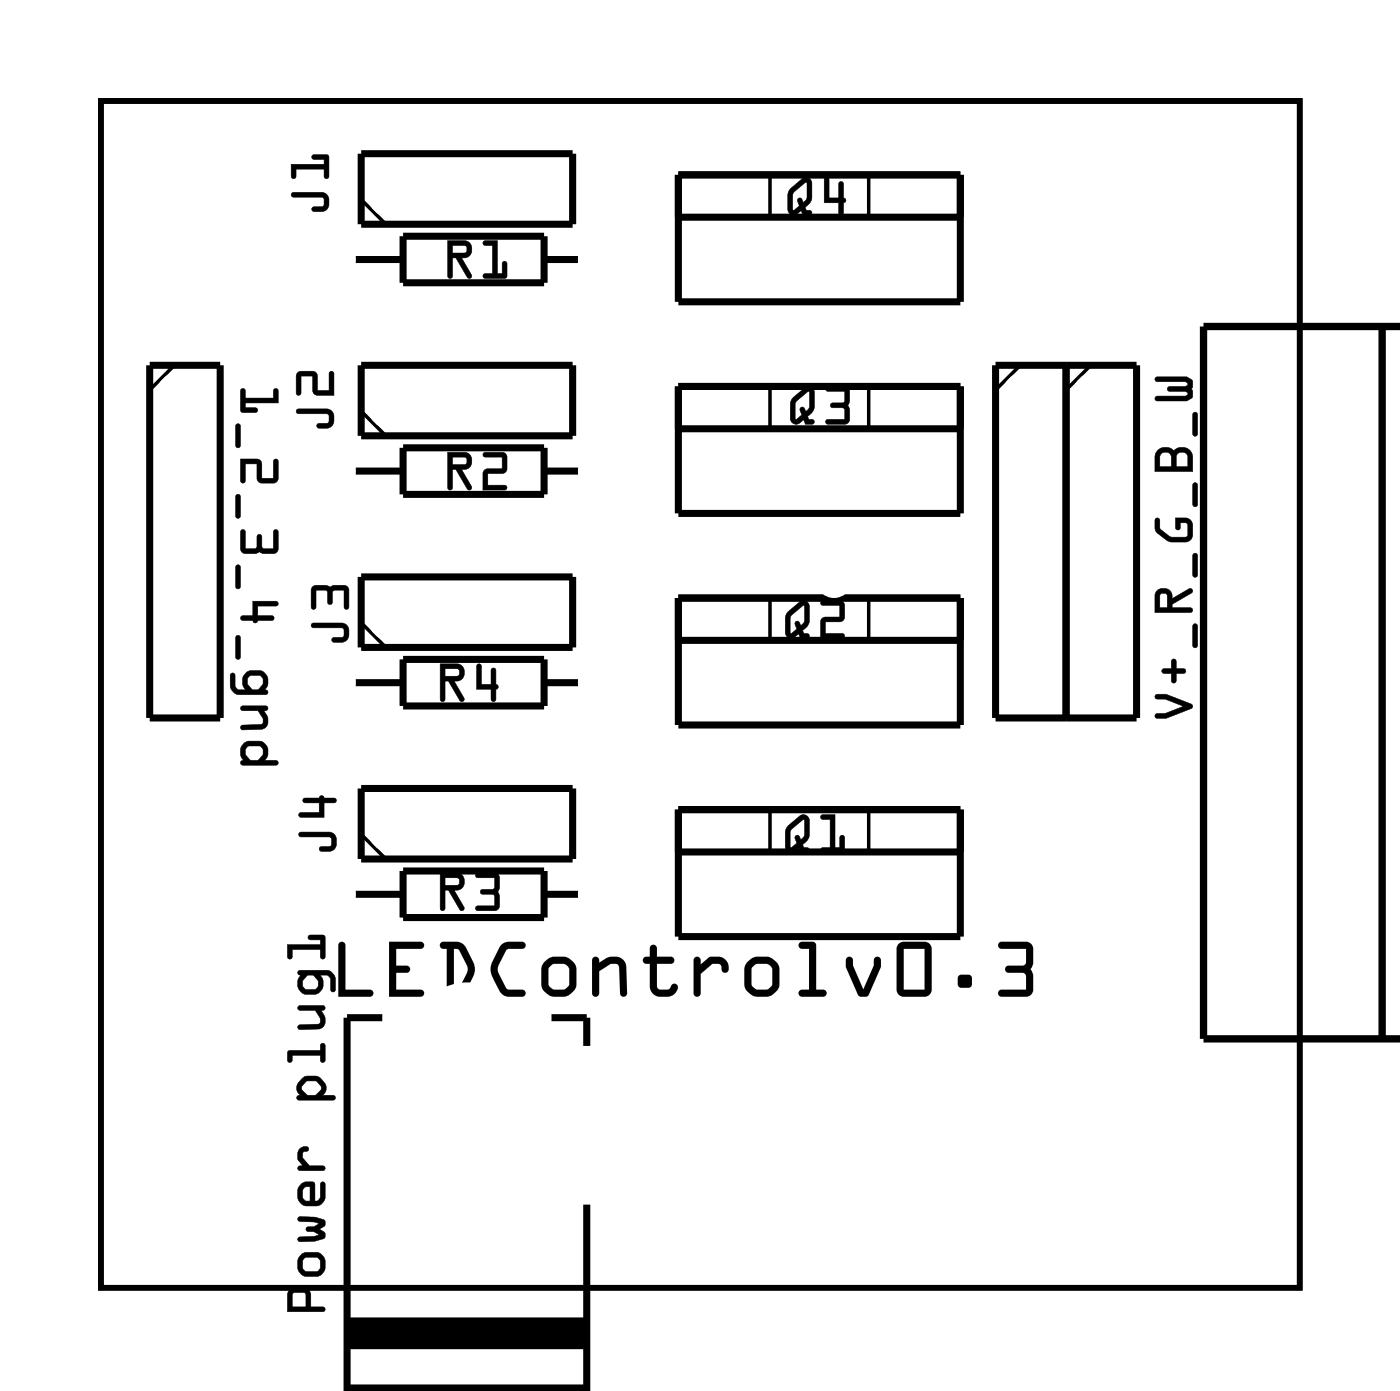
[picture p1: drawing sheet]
<svg xmlns="http://www.w3.org/2000/svg" width="50mm" height="50mm" viewBox="0 0 50 50" stroke-linecap="round" stroke-linejoin="round" font-family="sans-serif">
<path d="M3.6 3.6h43.2v42.8h-43.2z" fill="none" stroke="#000" stroke-width=".2"/>
<g fill="#000">
<path d="M3.6 3.6h43.2v42.8h-43.2zM3.6 3.6v42.8h43.2v-42.8z"/>
<path d="M8.7 14h.1v.3h1.1v-.3h.1v.5h-1.2v.2h.4l.1 .1-.6 .1zM8.5 15.3h.2v.7l-.1 .1-.1-.1zM8.7 16.5l.7 .1v.6h.5v-.6l.1-.1v.8l-.1 .1h-.5l-.1-.2v-.5h-.5v.6l-.1 .1zM8.5 17.8l.2 .1v.7l-.1 .1-.1-.1zM8.7 19.1h.1v.7l.4-.1 .1-.4v-.1l.1 .1 .1 .4 .4 .1v-.6l.1-.1v.7l-.1 .1h-.6h-.5l-.1-.1zM8.5 20.4h.2v.7l-.1 .1-.1-.1zM9.1 21.7h.9v.1h-.7v.4h.5l.1 .1h-.6l-.1 .1-.1-.1h-.4v-.1h.4zM8.5 22.9l.2 .1v.7h-.1h-.1zM8.3 24.3h.2v.5h.4l-.2-.2 .2-.4 .2-.1 .4 .1 .1 .2 .1 .3-.2 .1 .2 .2h-1.2l-.2-.2zM9 24.4l-.1 .2 .2 .2h.2l.2-.2v-.2l-.1-.1zM8.7 25.4h.9v.2h-.1a.38 .38 0 0 1 .2 .4 .38 .38 0 0 1-.3 .3h-.7v-.2h.7l.1-.1-.2-.4h-.6zM8.8 26.8l.2-.1h.5l.2 .3-.2 .4h.5v.1l-1.3 .1v-.2h.1l-.1-.4zM8.9 26.9l-.1 .3 .2 .2h.3l.2-.2-.1-.3z"/>
<path d="M8.7 14h.1v.3h1.1l-.1-.2a.1 .1 0 0 1 .1-.1 .1 .1 0 0 1 .1 .1v.4h-1.2v.2h.4a.1 .1 0 0 1 .1 .1 .1 .1 0 0 1-.1 .1l-.5-.1zM8.7 14v.8h.6l-.1-.1h-.4v-.2h1.2v-.5h-.1v.3h-1.1v-.3zM8.5 15.3h.2v.7a.1 .1 0 0 1-.1 .1 .1 .1 0 0 1-.1-.1zM8.5 15.3v.7l.1 .1 .1-.1v-.7zM8.7 16.5l.7 .1v.6h.5l-.1-.6a.1 .1 0 0 1 .1-.1 .1 .1 0 0 1 .1 .1v.6l-.1 .2h-.6v-.7h-.5l.1 .6a.1 .1 0 0 1-.1 .1 .1 .1 0 0 1-.1-.1zM8.7 16.5v.9l.1-.1v-.6h.5v.5l.1 .2h.5l.1-.1v-.8l-.1 .1v.6h-.5v-.6zM8.5 17.8h.2v.8a.1 .1 0 0 1-.1 .1 .1 .1 0 0 1-.1-.1zM8.5 17.8v.8l.1 .1 .1-.1v-.7zM8.7 19.1h.1v.7l.4-.1v-.4a.1 .1 0 0 1 .1-.1 .1 .1 0 0 1 .1 .1l.1 .4 .4 .1-.1-.6a.1 .1 0 0 1 .1-.1 .1 .1 0 0 1 .1 .1v.6l-.1 .1h-.6h-.5l-.1-.1zM8.7 19.1v.7l.1 .1h.5h.6l.1-.1v-.7l-.1 .1v.6l-.4-.1-.1-.4h-.1l-.1 .4-.4 .1v-.7zM8.5 20.4h.2v.7a.1 .1 0 0 1-.1 .1 .1 .1 0 0 1-.1-.1zM8.5 20.4v.7l.1 .1 .1-.1v-.7zM9.1 21.6h.8a.1 .1 0 0 1 .1 .1 .1 .1 0 0 1-.1 .1h-.6v.4h.5a.1 .1 0 0 1 .1 .1 .1 .1 0 0 1-.1 .1l-.5-.1a.09 .09 0 0 1-.1 .1 .09 .09 0 0 1-.1-.1l-.3 .1a.1 .1 0 0 1-.1-.1 .1 .1 0 0 1 .1-.1h.3zM9.1 21.7v.5h-.4v.1h.4l.1 .1 .1-.1h.5v-.1h-.5v-.4h.7v-.1zM8.5 22.9h.2v.8a.1 .1 0 0 1-.1 .1 .1 .1 0 0 1-.1-.1zM8.5 22.9v.8h.1h.1v-.7zM8.3 24.3h.2v.5h.4l-.2-.2 .2-.4 .2-.1 .3 .1 .3 .3-.1 .2-.1 .1a.11 .11 0 0 1 .2 .1 .1 .1 0 0 1-.1 .1h-1.1l-.2-.2zM8.3 24.3v.5l.2 .2h1.1v-.1a.19 .19 0 0 1 0-.3v-.2l-.1-.2h-.6l-.2 .2 .2 .5-.3-.1-.1-.1v-.4zM9 24.4l-.1 .3 .2 .1h.2l.2-.2-.1-.2zM9 24.4l.4-.1 .1 .1v.2l-.2 .2h-.2l-.2-.2zM8.7 25.4h.9a.1 .1 0 0 1 .1 .1 .11 .11 0 0 1-.2 .1 .39 .39 0 0 1-.1 .7h-.6a.09 .09 0 0 1-.1-.1 .09 .09 0 0 1 .1-.1h.6l.1-.2-.2-.3h-.6zM8.7 25.5v.1h.6l.2 .3-.1 .2h-.7v.2h.7a.32 .32 0 0 0 .2-.5l-.1-.2h.1v-.2zM8.8 26.8l.2-.1h.5l.2 .3-.2 .4h.4a.1 .1 0 0 1 .1 .1 .1 .1 0 0 1-.1 .1h-1.1a.1 .1 0 0 1-.1-.1 .1 .1 0 0 1 .1-.1l-.1-.3zM8.8 26.8l-.1 .2v.2l.1 .2h-.1v.1h1.3v-.1h-.5l.1-.4-.1-.3h-.5zM8.9 26.9v.3l.1 .2h.3l.2-.2-.1-.3zM8.9 26.9h.5l.1 .1v.2l-.2 .2h-.3l-.2-.2z"/>
<path d="M10.5 7l1.1-.1a.36 .36 0 0 1 .3 .4 .36 .36 0 0 1-.3 .3h-.3l-.1-.1h.1l.4-.1-.1-.3h-1zM10.5 5.9h1.2v-.2h-.4l-.1-.1h.6v.8h-.1v-.3h-1v.3h-.2z"/>
<path d="M10.5 6.9h1.1a.37 .37 0 0 1 .3 .4 .37 .37 0 0 1-.3 .3h-.3a.1 .1 0 0 1-.1-.1 .1 .1 0 0 1 .1-.1h.3v-.3h-1zM10.5 7l.1 .1h1l.1 .3-.5 .1 .1 .1h.3a.35 .35 0 0 0 .3-.3 .35 .35 0 0 0-.3-.4zM10.5 5.9h1.2v-.2l-.4 .1a.1 .1 0 0 1-.1-.1 .1 .1 0 0 1 .1-.1h.5l.1 .8a.1 .1 0 0 1-.1 0 .1 .1 0 0 1-.1 0v-.3h-1v.3a.1 .1 0 0 1-.1 0 .1 .1 0 0 1-.1 0zM10.5 5.9v.5h.2v-.3h1v.3h.1v-.8h-.6l.1 .1h.4v.2z"/>
<path d="M10.7 14.8l1.1-.1a.36 .36 0 0 1 .2 .4 .36 .36 0 0 1-.2 .3h-.3l-.1-.1h.1l.3-.1v-.3h-1zM10.7 13.4h.6l.1 .1v.6h.5v-.6l.1-.1v.8h-.7v-.7h-.5v.7h-.1z"/>
<path d="M10.7 14.7h1.1a.37 .37 0 0 1 .3 .4 .37 .37 0 0 1-.3 .3h-.3a.1 .1 0 0 1-.1-.1 .1 .1 0 0 1 .1-.1h.3v-.3h-1zM10.7 14.8l.1 .1h1v.3l-.4 .1 .1 .1h.3a.35 .35 0 0 0 .2-.3 .35 .35 0 0 0-.2-.4zM10.7 13.4h.7v.7h.5l-.1-.6a.1 .1 0 0 1 .1-.1 .1 .1 0 0 1 .1 .1v.7h-.7v-.7h-.5l.1 .7a.1 .1 0 0 1-.1 0 .1 .1 0 0 1-.1 0zM10.7 13.4v.8h.1v-.7h.5v.7h.7v-.8l-.1 .1v.6h-.5v-.6l-.1-.1z"/>
<path d="M16.1 8.7h.6a.32 .32 0 0 1 .3 .3 .32 .32 0 0 1-.4 .3l.4 .6a.1 .1 0 0 1 0 .1 .1 .1 0 0 1-.2 0l-.4-.7h-.1v.6a.1 .1 0 0 1-.1 .1 .1 .1 0 0 1-.1-.1zM16.1 8.7l.1 1.3 .1-.1v-.6h.1l.4 .7h.2l-.4-.7a.31 .31 0 0 0 .4-.3 .31 .31 0 0 0-.3-.3zM16.3 8.8v.3h.5v-.2zM16.3 8.8h.5v.3h-.5zM17.4 8.7h.5v1.2h.2v-.4a.1 .1 0 0 1 .1-.1 .1 .1 0 0 1 .1 .1v.5h-.8a.1 .1 0 0 1-.1-.1 .1 .1 0 0 1 .1-.1l.2 .1v-1.1h-.2zM17.4 8.7l.1 .1h.3v1.1h-.3l-.1 .1h.8v-.6l-.1 .1v.4h-.2v-1.2z"/>
<path d="M16.1 16.3h.6a.32 .32 0 0 1 .3 .3 .32 .32 0 0 1-.4 .3l.4 .6a.1 .1 0 0 1 0 .1 .1 .1 0 0 1-.2 0l-.4-.7h-.1v.7a.1 .1 0 0 1-.1 .1 .1 .1 0 0 1-.1-.1zM16.1 16.3l.1 1.3h.1v-.7h.1l.4 .7h.2l-.4-.7a.31 .31 0 0 0 .4-.2 .31 .31 0 0 0-.3-.4zM16.3 16.5v.2h.5v-.2zM16.3 16.5h.5v.2h-.5zM17.4 16.3h.7l.2 .1-.1 .6-.6 .1v.4h.6a.1 .1 0 0 1 .1 .1 .1 .1 0 0 1-.1 .1h-.8v-.8h.7v-.4h-.6zM17.4 16.3l.1 .1 .6 .1v.4h-.6l-.1 .7h.8v-.1h-.6v-.5h.6v-.6l-.1-.1z"/>
<path d="M16.1 8.7h.6a.31 .31 0 0 1 .3 .3 .31 .31 0 0 1-.4 .3l.4 .7h-.1l-.5-.7h-.1v.6l-.1 .1zM16.3 8.8v.3h.5v-.3zM17.4 8.7h.5v1.2h.2v-.4l.1-.1v.6h-.8l.1-.1h.2v-1.1h-.2z"/>
<path d="M16.1 16.3h.6a.31 .31 0 0 1 .3 .3 .31 .31 0 0 1-.4 .3l.4 .7h-.1l-.5-.7h-.1v.7h-.1zM16.3 16.5v.2h.5v-.2zM17.4 16.3h.7l.2 .1-.1 .6-.6 .1v.4h.6v.1h-.8l.1-.7h.6v-.4h-.6z"/>
<path d="M28.5 6.8l.5-.4h.2l.1 .8-.3 .3 .1 .1h.1a.1 .1 0 0 1 .1 .1 .1 .1 0 0 1-.1 .1h-.3v-.2l-.2 .1h-.3a.94 .94 0 0 1 0-.8zM28.5 6.8a.97 .97 0 0 0-.1 .8l.2 .1 .3-.1v.1h.3v-.1h-.2v-.1l.2-.3v-.6a.21 .21 0 0 0-.1-.2 .21 .21 0 0 0-.2 0zM28.6 6.9v.7l.2-.2-.1-.1a.14 .14 0 0 1 .2-.2 .11 .11 0 0 1 0 .2l.2-.2v-.5zM28.6 6.9l.5-.3v.5a.14 .14 0 0 1-.1 .2 .14 .14 0 0 1-.2-.2l-.1 .1 .1 .2-.2 .2zM29.7 6.4h.2v.7h.3v-.5a.1 .1 0 0 1 .1-.1 .1 .1 0 0 1 .1 .1v.5a.09 .09 0 0 1 .1 .1 .09 .09 0 0 1-.1 .1v.4a.1 .1 0 0 1-.1 .1 .1 .1 0 0 1-.1-.1v-.4h-.5zM29.7 6.4v.9h.5v.4h.1l.1-.4 .1-.1-.1-.1v-.5h-.2v.5h-.3v-.7z"/>
<path d="M28.5 6.8l.5-.4 .2 .1v.7l-.2 .3 .3 .2h-.1h-.3v-.1l-.3 .1-.2-.1a.98 .98 0 0 1 .1-.8zM28.6 6.9v.7l.2-.2-.1-.2a.11 .11 0 0 1 .2-.1 .11 .11 0 0 1 0 .2l.2-.2v-.5zM29.7 6.4h.2v.7h.3v-.5h.2v.5l.1 .1-.1 .1-.1 .4h-.1v-.4h-.5z"/>
<path d="M28.6 14.3l.5-.4 .2 .1v.7l-.2 .3v.1h.2a.1 .1 0 0 1 .1 .1 .1 .1 0 0 1-.1 .1h-.3v-.2l-.2 .2-.3-.1a.94 .94 0 0 1 0-.8zM28.6 14.3a.97 .97 0 0 0-.1 .8l.2 .2 .3-.2v.2l.3-.1v-.1h-.2v-.1l.2-.3v-.6a.21 .21 0 0 0-.1-.2 .21 .21 0 0 0-.2 .1zM28.7 14.4v.7l.2-.2-.1-.1a.11 .11 0 0 1 .2-.1 .11 .11 0 0 1 0 .1l.2-.1v-.6zM28.7 14.4l.4-.3 .1 .5a.14 .14 0 0 1-.1 .2 .14 .14 0 0 1-.2-.1h-.1l.1 .2-.2 .2zM29.8 13.9h.6l.2 .2-.1 .5 .1 .6-.2 .1h-.6a.1 .1 0 0 1-.1-.1 .1 .1 0 0 1 .1-.1h.6v-.4h-.4a.1 .1 0 0 1-.1-.1 .1 .1 0 0 1 .1-.1h.4v-.4h-.6zM29.8 13.9v.2h.6v.4h-.4l-.1 .1 .1 .1h.4v.4h-.6v.1l.7 .1 .1-.2-.1-.5 .1-.6-.2-.1z"/>
<path d="M28.6 14.3l.5-.4 .2 .1v.7l-.2 .3 .2 .2v.1h-.3v-.2l-.3 .2-.2-.2a.98 .98 0 0 1 .1-.8zM28.7 14.4v.7l.2-.2-.1-.1a.11 .11 0 0 1 .2-.1 .11 .11 0 0 1 0 .1l.2-.1v-.6zM29.8 13.9h.6l.2 .1-.1 .6 .1 .5-.1 .2-.7-.1v-.1h.6v-.4h-.4l-.1-.1 .1-.1h.4v-.4h-.6z"/>
<path d="M10.8 30h1.1a.36 .36 0 0 1 .2 .3 .36 .36 0 0 1-.2 .4h-.3l-.1-.1 .1-.1h.3v-.4h-1.1zM10.9 28.8l.6-.1h.1l.5 .1v.1h-.4v.5h-.9v-.1h.7v-.4h-.5z"/>
<path d="M10.8 30h1.1a.37 .37 0 0 1 .2 .3 .37 .37 0 0 1-.2 .4h-.3a.1 .1 0 0 1-.1-.1 .1 .1 0 0 1 .1-.1h.3v-.3h-1.1zM10.8 30v.1h1.1v.4l-.4 .1h.1l.3 .1a.35 .35 0 0 0 .2-.4 .35 .35 0 0 0-.2-.3zM10.9 28.8l.6-.1a.09 .09 0 0 1 .1-.1 .09 .09 0 0 1 .1 .1h.3a.1 .1 0 0 1 .1 .1 .1 .1 0 0 1-.1 .1h-.3v.5h-.9a.1 .1 0 0 1 0-.1h.7v-.4h-.5zM10.9 28.8l.1 .1h.5v.4h-.7v.1h.9v-.5h.3l.1-.1-.5-.1h-.1z"/>
<path d="M12.2 34l.2-.1v.1v1.6h.9a.14 .14 0 0 1 .2 .2 .13 .13 0 0 1-.2 .1h-1.1zM12.2 34v1.9h1.1a.13 .13 0 0 0 .2-.1 .14 .14 0 0 0-.2-.2h-.9v-1.6v-.1zM14 33.9h1.2a.13 .13 0 0 1 .1 .1 .13 .13 0 0 1-.1 .2h-.9v.6h.4a.13 .13 0 0 1 .1 .1 .13 .13 0 0 1-.1 .1h-.4v.6h.9a.13 .13 0 0 1 .1 .2 .13 .13 0 0 1-.1 .1h-1.2zM14 33.9v2h1.2a.13 .13 0 0 0 .1-.1 .13 .13 0 0 0-.1-.2h-.9v-.6h.4a.13 .13 0 0 0 .1-.1 .13 .13 0 0 0-.1-.1h-.4v-.6h.9a.13 .13 0 0 0 .1-.2 .13 .13 0 0 0-.1-.1zM15.9 34l.7-.1 .2 .2a1.1 1.1 0 0 1 0 1.6l-.2 .2h-.6a.13 .13 0 0 1-.2-.1 .14 .14 0 0 1 .2-.2h.1v-1.4l-.2-.1zM15.9 34v.1l.2 .1v1.4h-.1a.14 .14 0 0 0-.2 .2 .13 .13 0 0 0 .2 .1h.6l.1-.1 .4-.9-.1-.3-.3-.6zM16.4 34.2v1.4h.2l.3-.7-.3-.7zM16.4 34.2h.2l.3 .7-.3 .7h-.2zM18 34l.2-.1h.6a.13 .13 0 0 1 .1 .1 .13 .13 0 0 1-.1 .2h-.5l-.4 .7 .4 .7h.5a.13 .13 0 0 1 .1 .2 .13 .13 0 0 1-.1 .1l-.7-.1-.4-.8a1.14 1.14 0 0 1 .3-.9zM18 34l-.3 .6a1.16 1.16 0 0 0 .6 1.3h.5a.13 .13 0 0 0 .1-.1 .13 .13 0 0 0-.1-.2h-.5l-.4-.7 .4-.7h.5a.13 .13 0 0 0 .1-.2 .13 .13 0 0 0-.1-.1h-.6zM19.6 34.6l.4-.1h.4l.2 .1a1.02 1.02 0 0 1 .2 .9l-.1 .2-.3 .2h-.5l-.3-.2a1.06 1.06 0 0 1-.1-.9zM19.6 34.6l-.1 .2a1.05 1.05 0 0 0 .1 .9l.3 .2h.5l.3-.2 .1-.2a1.02 1.02 0 0 0-.2-.9l-.3-.1a.64 .64 0 0 0-.7 .1zM19.8 34.8v.7l.2 .1h.4l.1-.2v-.6l-.2-.1h-.4zM19.8 34.8l.1-.1h.4l.2 .1v.6l-.1 .2h-.4l-.2-.1zM21.4 34.5h.2v.2a.57 .57 0 0 1 1 .1v1a.13 .13 0 0 1-.1 .1 .13 .13 0 0 1-.2-.1v-1l-.1-.1h-.2l-.4 .3v.8a.13 .13 0 0 1-.1 .1 .13 .13 0 0 1-.2-.1zM21.4 34.5l-.1 1.3a.13 .13 0 0 0 .2 .1 .13 .13 0 0 0 .1-.1v-.8l.4-.3h.2l.1 .1v1a.13 .13 0 0 0 .2 .1 .13 .13 0 0 0 .1-.1v-1a.46 .46 0 0 0-.8-.3l-.2 .2v-.2zM23.5 34.1h.2v.4h.5a.13 .13 0 0 1 .1 .1 .13 .13 0 0 1-.1 .1h-.5v.9h.1h.4a.14 .14 0 0 1 .1-.2 .14 .14 0 0 1 .1 .2 .54 .54 0 0 1-.5 .3 .54 .54 0 0 1-.5-.4v-.8h-.1a.13 .13 0 0 1-.1-.1 .13 .13 0 0 1 .1-.1h.1zM23.5 34.1l-.1 .4h-.1a.13 .13 0 0 0-.1 .1 .13 .13 0 0 0 .1 .1h.1v.8a.54 .54 0 0 0 .5 .4 .54 .54 0 0 0 .5-.3 .15 .15 0 0 0-.1-.2 .15 .15 0 0 0-.2 .2h-.3h-.1v-.9h.5a.13 .13 0 0 0 .1-.1 .13 .13 0 0 0-.1-.1h-.5v-.4zM25 34.5h.2v.2l.4-.2a.47 .47 0 0 1 .4 0 .47 .47 0 0 1 .2 .5 .15 .15 0 0 1-.2 0 .15 .15 0 0 1 0-.2l-.3-.1-.5 .4v.7a.13 .13 0 0 1-.1 .1 .13 .13 0 0 1-.1-.1zM25 34.5v1.3a.13 .13 0 0 0 .1 .1 .13 .13 0 0 0 .1-.1v-.7l.5-.4h.3a.19 .19 0 0 0 0 .3 .19 .19 0 0 0 .2 0 .46 .46 0 0 0-.1-.5 .46 .46 0 0 0-.5 0l-.4 .2v-.2zM26.9 34.6l.4-.1h.4l.3 .1a1.02 1.02 0 0 1 .1 .9l-.1 .2-.3 .2h-.5l-.2-.2a1.06 1.06 0 0 1-.2-.9zM26.9 34.6l-.1 .2a1.05 1.05 0 0 0 .2 .9l.2 .2h.5l.3-.2 .1-.2a1.02 1.02 0 0 0-.1-.9l-.4-.1a.64 .64 0 0 0-.7 .1zM27.1 34.8v.7l.2 .1h.4l.1-.2v-.6l-.2-.1h-.3zM27.1 34.8l.2-.1h.3l.2 .1v.6l-.1 .2h-.4l-.2-.1zM28.8 34l.5-.1 .1 .1v1.6h.3a.13 .13 0 0 1 .1 .2 .13 .13 0 0 1-.1 .1h-.8a.13 .13 0 0 1-.1-.1 .13 .13 0 0 1 .1-.2h.3v-1.4h-.3zM28.8 34l.1 .2h.3v1.4h-.3a.13 .13 0 0 0-.1 .2 .13 .13 0 0 0 .1 .1h.8a.13 .13 0 0 0 .1-.1 .13 .13 0 0 0-.1-.2h-.3v-1.6l-.1-.1zM30.5 34.5h.2v.3l.4 .8 .4-.8v-.2a.13 .13 0 0 1 .1-.1 .13 .13 0 0 1 .1 .1v.2l-.4 1-.3 .1-.1-.1-.4-.9zM30.5 34.5v.3l.4 1 .1 .1 .3-.1 .4-1v-.2a.13 .13 0 0 0-.1-.1 .13 .13 0 0 0-.1 .1v.2l-.4 .8-.4-.8v-.3zM32.4 34l.2-.1h.7l.3 .2v1.5l-.2 .3h-.8l-.3-.2v-1.5zM32.4 34l-.1 .2v1.5l.3 .2h.8l.2-.3v-1.5l-.3-.2h-.7zM32.6 34.2v1.4h.7v-1.4zM32.6 34.2h.7v1.4h-.7zM34.5 35.1h.5v.4h-.5zM34.6 35.1v.4h.4v-.4zM36 34l1-.1 .2 .1a.92 .92 0 0 1 0 .8l-.1 .1 .1 .1a.92 .92 0 0 1 0 .8l-.2 .1h-.9a.13 .13 0 0 1-.1-.1 .13 .13 0 0 1 .1-.2h.9l-.1-.5-.6-.1a.13 .13 0 0 1-.1-.1 .13 .13 0 0 1 .1-.1l.6-.1 .1-.5h-1zM36 34v.2h1l-.1 .5-.6 .1a.13 .13 0 0 0-.1 .1 .13 .13 0 0 0 .1 .1l.6 .1 .1 .5h-.9a.13 .13 0 0 0-.1 .2 .13 .13 0 0 0 .1 .1h.9l.2-.1a.92 .92 0 0 0 0-.8l-.1-.1 .1-.1a.92 .92 0 0 0 0-.8l-.2-.1z"/>
<path d="M12.2 34l.2-.1v.1v1.6h.9a.14 .14 0 0 1 .2 .2 .13 .13 0 0 1-.2 .1h-1.1zM14 33.9h1.2a.13 .13 0 0 1 .1 .1 .13 .13 0 0 1-.1 .2h-.9v.6h.4a.13 .13 0 0 1 .1 .1 .13 .13 0 0 1-.1 .1h-.4v.6h.9a.13 .13 0 0 1 .1 .2 .13 .13 0 0 1-.1 .1h-1.2zM15.9 34h.8a1.16 1.16 0 0 1 .1 1.7l-.2 .2h-.6a.13 .13 0 0 1-.2-.1 .14 .14 0 0 1 .2-.2h.1v-1.4l-.2-.1zM16.4 34.2v1.4h.2l.3-.7-.3-.7zM18 34l.2-.1h.6a.13 .13 0 0 1 .1 .1 .13 .13 0 0 1-.1 .2h-.5l-.4 .7 .4 .7h.5a.13 .13 0 0 1 .1 .2 .13 .13 0 0 1-.1 .1h-.5a1.02 1.02 0 0 1-.6-1zM19.6 34.6h.1a.64 .64 0 0 1 .6-.1l.3 .1a1.02 1.02 0 0 1 .2 .9l-.1 .2-.3 .2h-.5l-.3-.2a1.05 1.05 0 0 1-.1-.9zM19.8 34.8v.7l.2 .1h.4l.1-.2v-.6l-.2-.1h-.4zM21.4 34.5h.2v.2a.55 .55 0 0 1 .5-.3 .55 .55 0 0 1 .5 .4v1a.13 .13 0 0 1-.1 .1 .13 .13 0 0 1-.2-.1v-1l-.1-.1h-.2l-.4 .3v.8a.13 .13 0 0 1-.1 .1 .13 .13 0 0 1-.2-.1zM23.5 34.1h.2v.4h.5a.13 .13 0 0 1 .1 .1 .13 .13 0 0 1-.1 .1h-.5v.9h.1h.4a.14 .14 0 0 1 .1-.2 .14 .14 0 0 1 .1 .2 .54 .54 0 0 1-.5 .3 .54 .54 0 0 1-.5-.4v-.8h-.1a.13 .13 0 0 1-.1-.1 .13 .13 0 0 1 .1-.1h.1zM25 34.5h.2v.2l.4-.2a.47 .47 0 0 1 .4 0 .47 .47 0 0 1 .2 .5 .15 .15 0 0 1-.2 0 .15 .15 0 0 1 0-.2l-.3-.1-.5 .4v.7a.13 .13 0 0 1-.1 .1 .13 .13 0 0 1-.1-.1zM26.9 34.6h.1a.64 .64 0 0 1 .6-.1l.4 .1a1.02 1.02 0 0 1 .1 .9l-.1 .2-.3 .2h-.5l-.2-.2a1.05 1.05 0 0 1-.2-.9zM27.1 34.8v.7l.2 .1h.4l.1-.2v-.6l-.2-.1h-.3zM28.8 34l.5-.1 .1 .1v1.6h.3a.13 .13 0 0 1 .1 .2 .13 .13 0 0 1-.1 .1h-.8a.13 .13 0 0 1-.1-.1 .13 .13 0 0 1 .1-.2h.3v-1.4h-.3zM30.5 34.5h.2v.3l.4 .8 .4-.8v-.2a.13 .13 0 0 1 .1-.1 .13 .13 0 0 1 .1 .1v.2l-.4 1-.3 .1-.1-.1-.4-.9zM32.4 34l.2-.1h.7l.3 .2v1.5l-.2 .3h-.8l-.3-.2v-1.5zM32.6 34.2v1.4h.7v-1.4zM34.6 35.1h.4v.4h-.4zM36 34l1-.1 .2 .1a.92 .92 0 0 1 0 .8l-.1 .1 .1 .1a.92 .92 0 0 1 0 .8l-.2 .1h-.9a.13 .13 0 0 1-.1-.1 .13 .13 0 0 1 .1-.2h.9l-.1-.5-.6-.1a.13 .13 0 0 1-.1-.1 .13 .13 0 0 1 .1-.1l.6-.1 .1-.5h-1z"/>
<path d="M11.2 22.5l1.1-.1a.36 .36 0 0 1 .3 .4 .36 .36 0 0 1-.3 .3h-.3v-.1l.4-.1-.1-.3h-1zM11.3 21.1h1.2l.1 .2v.6h-.2v-.6h-.4v.4l-.1 .1-.1-.1v-.4h-.4v.6h-.1z"/>
<path d="M11.2 22.5l1.1-.1a.37 .37 0 0 1 .3 .4 .37 .37 0 0 1-.3 .3h-.3a.1 .1 0 0 1-.1-.1 .1 .1 0 0 1 .1-.1h.4v-.3h-1.1zM11.2 22.5l.1 .1h1l.1 .3-.4 .1v.1h.3a.35 .35 0 0 0 .3-.3 .35 .35 0 0 0-.3-.4zM11.3 21.1h1.2l.1 .2v.6a.1 .1 0 0 1-.1 .1 .1 .1 0 0 1-.1-.1v-.6h-.4v.4a.1 .1 0 0 1-.1 .1 .1 .1 0 0 1-.1-.1v-.4h-.4v.6a.1 .1 0 0 1-.1 .1 .1 .1 0 0 1-.1-.1zM11.3 21.1v.8h.1v-.7l.4 .1v.4l.1 .1 .1-.1v-.4l.4-.1v.7h.2v-.6l-.1-.2z"/>
<path d="M15.9 31.4h.6a.32 .32 0 0 1 .2 .4 .32 .32 0 0 1-.3 .3l.3 .6a.1 .1 0 0 1 0 .1 .1 .1 0 0 1-.1 0l-.4-.7h-.2v.6a.1 .1 0 0 1-.1 .1 .1 .1 0 0 1 0-.1zM15.9 31.4v1.4l.1-.1v-.7h.2l.4 .8 .1-.1-.4-.7a.31 .31 0 0 0 .4-.2 .31 .31 0 0 0-.2-.4zM16 31.6v.3l.5-.1v-.2zM16 31.6h.5l.1 .2-.6 .1zM17.2 31.5l.6-.1 .2 .2-.1 .5 .1 .6-.2 .1h-.6a.1 .1 0 0 1-.1-.1 .1 .1 0 0 1 .1-.1h.6v-.4h-.4a.1 .1 0 0 1-.1-.1 .1 .1 0 0 1 .1-.1h.4v-.4h-.6zM17.2 31.5v.1h.6v.4h-.4l-.1 .1 .1 .1h.4v.4h-.6l-.1 .1 .8 .1 .1-.2-.1-.5 .1-.6-.2-.1z"/>
<path d="M15.9 23.9h.6a.32 .32 0 0 1 .2 .4 .32 .32 0 0 1-.3 .2l.3 .6a.1 .1 0 0 1 0 .2 .1 .1 0 0 1-.1-.1l-.4-.7h-.2v.7a.1 .1 0 0 1-.1 .1 .1 .1 0 0 1 0-.1zM15.9 23.9v1.4l.1-.1v-.7h.2l.4 .7h.1l-.4-.7a.31 .31 0 0 0 .4-.2 .31 .31 0 0 0-.2-.4zM16 24.1v.3l.5-.1v-.2zM16 24.1h.5l.1 .2-.6 .1zM17.2 23.9l.2 .1-.1 .6h.4v-.5a.1 .1 0 0 1 .1-.1 .1 .1 0 0 1 .1 .1v.5a.09 .09 0 0 1 .1 .1 .09 .09 0 0 1-.1 .1v.4a.1 .1 0 0 1-.1 .1 .1 .1 0 0 1-.1-.1v-.4h-.5zM17.2 23.9v.9h.5v.4l.1 .1 .1-.5v-.1v-.6h-.2v.6h-.4v-.7z"/>
<path d="M15.9 31.4h.6a.31 .31 0 0 1 .2 .4 .31 .31 0 0 1-.3 .3l.3 .6-.1 .1-.4-.7h-.2v.6l-.1 .1zM16 31.6v.3l.5-.1v-.2zM17.2 31.5l.6-.1 .2 .1-.1 .6 .1 .5-.1 .2-.8-.1 .1-.1h.6v-.4h-.4l-.1-.1 .1-.1h.4v-.4h-.6z"/>
<path d="M15.9 23.9h.6a.31 .31 0 0 1 .2 .4 .31 .31 0 0 1-.3 .2l.3 .7-.1 .1-.4-.8h-.2v.7l-.1 .1zM16 24.1v.3l.5-.1v-.2zM17.2 23.9l.1 .1v.6h.4v-.5h.2v.5l.1 .1-.1 .1-.1 .5-.1-.1v-.4h-.5z"/>
<path d="M28.4 29.7l.5-.4 .2 .1 .1 .7-.3 .3 .1 .1h.1a.1 .1 0 0 1 .1 .1 .1 .1 0 0 1-.1 .1h-.3v-.2l-.2 .2-.2-.1a.94 .94 0 0 1-.1-.8zM28.4 29.7a.97 .97 0 0 0-.1 .9l.2 .1 .3-.2v.2h.3v-.1l-.1-.1-.1-.1 .2-.2 .1-.6a.21 .21 0 0 0-.2-.2 .21 .21 0 0 0-.2 0zM28.5 29.9v.6l.2-.1-.1-.2a.11 .11 0 0 1 .2-.1 .11 .11 0 0 1 .1 .1l.1-.1v-.6zM28.5 29.8l.5-.3v.5a.14 .14 0 0 1-.1 .2 .14 .14 0 0 1-.1-.1l-.1 .1v.2l-.2 .1zM29.6 29.4l.5-.1v1.2h.2v-.3a.1 .1 0 0 1 0-.1 .1 .1 0 0 1 .1 .1v.5h-.7a.1 .1 0 0 1-.1-.1 .1 .1 0 0 1 .1-.1h.2v-1h-.3zM29.6 29.4v.1h.3v1h-.3v.1l.8 .1v-.6h-.1v.4h-.2v-1.2z"/>
<path d="M28.4 22l.5-.4 .2 .1 .1 .7-.3 .3 .1 .1h.1a.1 .1 0 0 1 .1 .1 .1 .1 0 0 1-.1 .1h-.3v-.2l-.2 .2-.2-.1a.94 .94 0 0 1-.1-.8zM28.4 22a.97 .97 0 0 0-.1 .9l.2 .1 .3-.2v.2h.3v-.2h-.1l-.1-.1 .2-.3 .1-.6a.21 .21 0 0 0-.2-.1 .21 .21 0 0 0-.2 0zM28.5 22.1v.7l.2-.1-.1-.2a.11 .11 0 0 1 .2-.1 .11 .11 0 0 1 .1 .1l.1-.1v-.6zM28.5 22.1l.5-.3v.5a.14 .14 0 0 1-.1 .2 .14 .14 0 0 1-.1-.1l-.1 .1v.2l-.2 .1zM29.6 21.6h.7l.1 .1v.6l-.7 .1v.4h.6a.1 .1 0 0 1 .1 .1 .1 .1 0 0 1-.1 .1h-.7v-.7l.7-.1v-.4h-.7zM29.6 21.7v.1h.7v.4l-.7 .1v.7h.8v-.2h-.7v-.4l.7-.1v-.6l-.1-.1z"/>
<path d="M28.4 29.7l.5-.3h.2l.1 .7-.3 .3 .3 .2-.1 .1h-.3v-.2l-.3 .2-.2-.1a.98 .98 0 0 1 .1-.9zM28.5 29.9v.6l.2-.1-.1-.2a.11 .11 0 0 1 .2-.1 .11 .11 0 0 1 .1 .1l.1-.1v-.6zM29.6 29.4l.5-.1v1.2h.2v-.4h.1v.6l-.8-.1v-.1h.3v-1h-.3z"/>
<path d="M28.4 22l.5-.4 .2 .1 .1 .7-.3 .3 .3 .2-.1 .1h-.3v-.2l-.3 .2-.2-.1a.98 .98 0 0 1 .1-.9zM28.5 22.1v.7l.2-.1-.1-.2a.11 .11 0 0 1 .2-.1 .11 .11 0 0 1 .1 .1l.1-.1v-.6zM29.6 21.7l.7-.1 .1 .1v.6l-.7 .1v.4h.7v.2h-.8v-.7l.7-.1v-.4h-.7z"/>
<path d="M41.6 25h.4l.9 .4 .1 .1-1 .4h-.3v-.2h.3l.6-.3-.6-.2h-.3zM42.2 23.8h.2v.3h.3v.1l-.3 .1v.2l-.1 .1-.1-.1v-.2l-.3-.1v-.1h.3zM43 22.5l.2 .1v.6l-.1 .1-.1-.1zM41.7 21.3a.32 .32 0 0 1 .4-.1 .32 .32 0 0 1 .1 .4l.7-.4 .1 .1-.8 .5v.1h.7l.1 .1-1.4 .1zM41.8 21.4v.5h.3v-.5zM43 19.9l.2 .1v.7l-.1 .1-.1-.1zM41.6 18.7h.2v.4l.4 .2h.5h.1l-.1-.5h-.2v.2l-.1 .1v-.4h.5l.1 .2v.5l-.3 .1a.92 .92 0 0 1-1.1-.5zM43 17.4l.2 .1v.7l-.1 .1-.1-.1zM41.7 16.2l.3-.1 .3 .1 .3-.1a.36 .36 0 0 1 .4 .4v.5h-1.4v-.5zM42.4 16.3v.5h.4l-.1-.5zM41.8 16.3v.5h.4v-.5zM43 14.9h.2v.7l-.1 .1-.1-.1zM41.6 13.6h1.2l.2 .1v.6l-.2 .1h-1.1l-.1-.1h.1h1l.1-.2h-.1h-.6v-.1v-.1h.6l.1-.1-1.1-.1z"/>
<path d="M41.6 25h.4l1 .4-1 .5h-.3a.1 .1 0 0 1-.1-.1 .1 .1 0 0 1 .1-.1h.3l.6-.3-.6-.2h-.3zM41.6 25l.1 .2h.3l.7 .2-.7 .3h-.3v.2h.3l1-.4-.1-.1-.9-.4zM42.2 23.8h.2v.3h.2a.1 .1 0 0 1 .1 .1 .1 .1 0 0 1-.1 .1h-.2v.2a.1 .1 0 0 1-.1 .1 .1 .1 0 0 1-.1-.1v-.2h-.3a.1 .1 0 0 1 0-.1 .1 .1 0 0 1 0-.1h.3zM42.2 23.8v.3h-.3v.1h.3v.3l.1 .1 .1-.1v-.3h.3v-.1h-.3v-.3zM43 22.5h.2v.7a.1 .1 0 0 1-.1 .1 .1 .1 0 0 1-.1-.1zM43 22.5v.7l.1 .1v-.1v-.6zM41.7 21.3a.32 .32 0 0 1 .4-.1 .32 .32 0 0 1 .1 .4l.6-.4a.1 .1 0 0 1 .2 0 .11 .11 0 0 1-.1 .2l-.7 .4v.1h.7a.1 .1 0 0 1 .1 .1 .1 .1 0 0 1-.1 .1h-1.3v-.6zM41.7 21.3l-.1 .8 1.4-.1-.1-.1h-.7v-.1l.7-.4v-.2l-.7 .4a.31 .31 0 0 0-.1-.4 .31 .31 0 0 0-.4 .1zM41.8 21.4v.5h.3l-.1-.5zM41.8 21.4h.3v.5h-.3zM43 19.9l.2 .1v.7a.1 .1 0 0 1-.1 .1 .1 .1 0 0 1-.1-.1zM43 20v.7l.1 .1v-.1v-.7zM41.6 18.7h.2v.3l.3 .3h.7v-.4l-.3-.1v.2a.1 .1 0 0 1-.1 .1 .1 .1 0 0 1-.1-.1v-.4l.6 .1 .1 .2-.1 .6h-.2h-.7l-.4-.4zM41.6 18.7v.3l.1 .2a.9 .9 0 0 0 1.3 .2l-.1-.6-.1-.1h-.4v.4l.1-.1v-.2l.3 .1v.4l-.1 .1-.6-.1-.3-.3v-.3zM43 17.4h.2v.8a.1 .1 0 0 1-.1 .1 .1 .1 0 0 1-.1-.1zM43 17.4v.8h.1v-.7zM41.7 16.2l.3-.1 .3 .1 .3-.1a.37 .37 0 0 1 .4 .4v.5h-1.4v-.5zM41.7 16.2l-.1 .3v.5h1.4v-.5a.39 .39 0 0 0-.3-.4 .39 .39 0 0 0-.4 .1l-.3-.1zM42.4 16.3v.5h.4l-.1-.5zM42.4 16.3h.4v.5h-.4zM41.9 16.3l-.1 .5h.4l-.1-.5zM41.8 16.3h.4v.5h-.4zM43 14.9h.2v.7a.1 .1 0 0 1-.1 .1 .1 .1 0 0 1-.1-.1zM43 14.9v.7l.1 .1v-.1v-.7zM41.6 13.6h1.2l.2 .1-.1 .3 .1 .3-.2 .1h-1.1a.1 .1 0 0 1-.1 0 .1 .1 0 0 1 .1-.1l1.1-.1-.1-.1h-.6a.1 .1 0 0 1 0-.1 .1 .1 0 0 1 0-.1h.6l.1-.1h-1.1zM41.6 13.6l.1 .1 1.1 .1-.1 .1-.6 .1v.1h.6h.1l-.1 .2h-1h-.1l.1 .1h1.1l.2-.1-.1-.3 .1-.3-.2-.1z"/>
<path d="M10.4 46.4h.2h.4l.2 .1v.6h.5v.1h-1.3zM10.6 46.6l-.1 .5h.5v-.5zM10.7 45.5a.5 .5 0 0 1 1 0 .5 .5 0 0 1-1 0zM11 45.3l-.1 .4 .1 .1h.4l.1-.1v-.3l-.1-.1zM10.8 43.8a.95 .95 0 0 1 .9 .2v.1l-.2 .2 .2 .1v.2a.95 .95 0 0 1-.9 .1h-.1l.1-.1 .7-.1-.5-.2 .5-.2-.7-.1zM10.8 42.7l.2-.1h.3l.1 .7 .1-.2v-.5h.2v.7l-.3 .1h-.5l-.2-.3v-.3zM11 42.8l-.1 .3 .3 .2v-.6zM10.8 41.4l.2-.1a.1 .1 0 0 1 .1 .1 .1 .1 0 0 1-.1 .1l-.1 .2 .3 .3h.5v.1h-.9v-.1h.1l-.2-.2zM10.9 38.8h.1a.54 .54 0 0 1 .8 .4l-.2 .2 .4 .1v.1h-1.3a.09 .09 0 0 1 0-.1 .09 .09 0 0 1 .1-.1l-.1-.2zM11 39l-.1 .2 .2 .2h.3l.2-.2-.2-.3zM10.4 37.9l1.1-.1v-.2h.2v.6h-.1l-.1-.2h-1v.2l-.1 .1zM10.8 36.2h.9v.2h-.1a.38 .38 0 0 1 .1 .4 .38 .38 0 0 1-.2 .3h-.7v-.2h.7v-.1l-.1-.4h-.6zM10.8 35h1.1l.2 .2v.5h-.2l-.1-.6h-.3l.1 .3-.1 .3-.2 .1h-.4l-.2-.2v-.3l.1-.2h-.1zM11.1 35.1l-.2 .2v.2l.1 .1h.4l.1-.1-.1-.2-.1-.2zM10.4 34h1.1v-.2h-.3l-.1-.1h.6v.8h-.2v-.3h-1v.3h-.1z"/>
<path d="M10.4 46.4h.2h.4l.2 .1v.6h.4a.1 .1 0 0 1 .1 .1 .1 .1 0 0 1-.1 0h-1.3v-.6zM10.4 46.5v.7h1.3v-.1h-.5v-.6l-.2-.1zM10.6 46.6l-.1 .5h.5v-.5zM10.6 46.6h.4v.5h-.5zM10.7 45.5a.51 .51 0 0 1 1 0 .51 .51 0 0 1-1 0zM10.7 45.5a.5 .5 0 0 0 1 0 .5 .5 0 0 0-1 0zM11 45.3l-.1 .3 .1 .2h.4l.1-.1v-.4zM10.9 45.3h.5l.1 .1v.3l-.1 .1h-.4l-.1-.1zM10.7 43.8h.7l.3 .2v.1l-.2 .2 .2 .1v.2l-.9 .1a.1 .1 0 0 1-.1-.1 .1 .1 0 0 1 .1-.1h.7l-.4-.1a.1 .1 0 0 1-.1-.1 .1 .1 0 0 1 .1-.1l.4-.1-.7-.1zM10.8 43.8v.2l.7 .1-.5 .2 .5 .2h-.7v.2h.5l.4-.1v-.2l-.2-.1 .2-.2v-.2l-.3-.1zM10.8 42.6h.2h.3v.7l.2-.2v-.4a.1 .1 0 0 1 .1-.1 .1 .1 0 0 1 .1 .1v.4l-.1 .2-.1 .1h-.5l-.3-.2v-.4zM10.9 42.7l-.2 .1v.3l.2 .3h.5l.3-.1v-.7h-.1l-.1 .5-.1 .2h-.1v-.7h-.3zM11 42.8l-.1 .3 .3 .2v-.6zM10.9 42.8l.3-.1v.6l-.3-.1zM10.8 41.4l.2-.1a.11 .11 0 0 1 .1 .1 .11 .11 0 0 1-.1 .1l-.1 .2 .3 .3h.4a.1 .1 0 0 1 .1 .1 .1 .1 0 0 1-.1 .1h-.8a.1 .1 0 0 1-.1-.1 .1 .1 0 0 1 .1-.1h.1l-.2-.2zM10.8 41.4l-.1 .4 .2 .2h-.1v.1h.9v-.1h-.6l-.2-.3v-.2l.2-.2zM10.9 38.8l.2-.1a.5 .5 0 0 1 .6 .3l.1 .3-.2 .1h.4a.1 .1 0 0 1 .1 .1 .1 .1 0 0 1-.1 .1h-1.2a.1 .1 0 0 1-.1-.1 .1 .1 0 0 1 .1-.1l-.1-.2zM10.8 38.9l-.1 .3 .1 .3h-.1v.1h1.4l-.1-.1h-.4l.1-.2v-.2l-.2-.3h-.5zM11 39l-.1 .2 .2 .2h.3l.2-.2-.2-.3zM11 39l.4-.1 .2 .3-.2 .2h-.3l-.2-.2zM10.4 37.8h1.1v-.1a.1 .1 0 0 1 .1-.1 .1 .1 0 0 1 .1 .1v.5a.1 .1 0 0 1-.1 .1 .1 .1 0 0 1-.1-.1v-.2h-1v.2a.1 .1 0 0 1-.1 .1 .1 .1 0 0 1-.1-.1zM10.4 37.9v.4l.1-.1v-.2h1.1v.2h.1v-.6h-.1v.2zM10.7 36.2h.9a.1 .1 0 0 1 .1 .1 .1 .1 0 0 1-.1 .1 .39 .39 0 0 1-.1 .7h-.7a.09 .09 0 0 1-.1-.1 .09 .09 0 0 1 .1-.1h.7v-.2l-.1-.3h-.6zM10.8 36.2v.2h.6l.2 .4-.1 .1h-.7v.1l.7 .1a.32 .32 0 0 0 .2-.5l-.1-.2 .1-.1v-.1zM10.7 35h1.2l.2 .2v.4a.1 .1 0 0 1-.1 .1 .1 .1 0 0 1-.1-.1v-.4l-.4-.1 .2 .3-.2 .3-.2 .1h-.4l-.2-.2v-.3l.1-.2h-.1zM10.8 35h-.1a.2 .2 0 0 1 0 .4l.1 .2 .1 .2h.5l.2-.3-.1-.4h.3l.1 .1v.5h.2v-.5l-.2-.2zM11.1 35.1l-.2 .2v.2l.1 .1h.4v-.3l-.1-.2zM11 35.1h.3l.2 .2v.2l-.1 .1h-.4l-.1-.1v-.2zM10.3 34h1.2v-.2l-.3 .1a.1 .1 0 0 1-.1-.1 .1 .1 0 0 1 .1-.1h.5v.8a.1 .1 0 0 1-.1 0 .1 .1 0 0 1-.1 0v-.3h-1v.3a.1 .1 0 0 1-.1 0 .1 .1 0 0 1-.1 0zM10.4 34v.5h.1v-.3h1.1v.3h.1v-.8h-.6l.1 .1h.4v.2z"/>
</g>
<g fill="none" stroke="#000" stroke-width=".25">
<path d="M5.4 13.2h2.5v12.7h-2.5zM12.7 9.3h1.8M12.7 17h1.8M13 13.2h7.6v2.5h-7.6zM13 5.5h7.6v2.6h-7.6zM14.5 8.5h5.1v1.7h-5.1zM14.5 16.1h5.1v1.7h-5.1zM19.6 9.3h1.4M19.6 17h1.4M24.4 6.3h10.2v4.6h-10.2zM24.4 13.9h10.2v4.6h-10.2zM24.4 15.4h10.2"/>
<path d="M24.4 7.8h10.2M35.9 13.2h5.1v12.7h-5.1zM38.4 13.2v12.7M12.7 32.2h1.8M12.7 24.6h1.8M13 20.8h7.6v2.5h-7.6zM13 28.4h7.6v2.5h-7.6zM13.8 36.7h-1.3v13.4M14.5 23.7h5.1v1.7h-5.1zM14.5 31.4h5.1v1.6h-5.1zM19.6 32.2h1.4M19.6 24.6h1.4"/>
<path d="M19.9 36.7h1.2v1M24.4 29.2h10.2v4.5h-10.2zM24.4 21.5h10.2v4.6h-10.2zM24.4 30.7h10.2M24.4 23.1h10.2M12.5 50.1h8.6M12.5 50h8.6M12.5 47.6h8.6M12.5 47.7h8.6M12.5 47.8h8.6M12.5 48h8.6M12.5 48.1h8.6"/>
<path d="M12.5 48.2h8.6M12.5 48.3h8.6M12.5 48.5h8.6M21.1 43.4v6.7"/>
</g>
<g fill="none" stroke="#000" stroke-width=".13">
<path d="M6.3 13.2l-.9 .8M13 7.2l.9 .9M13 14.8l.9 .9M27.7 6.3v1.5M27.7 13.9v1.5M31.3 6.3v1.5M31.3 13.9v1.5M36.8 13.2l-.9 .8M39.3 13.2l-.9 .8M13 22.4l.9 .9M13 30l.9 .9M27.7 21.5v1.6"/>
<path d="M27.7 29.2v1.5M31.3 21.5v1.6M31.3 29.2v1.5"/>
</g>
<path d="M49.8 11.8v25.6M50.5 11.8h-7.1v25.6h7.1" fill="none" stroke="#000" stroke-width=".26"/>
<path d="M26.2 31.4h1.6v1.6h-1.6z" fill="#fff"/>
<path d="M26.2 31.4h1.6v1.6h-1.6z" fill="none" stroke="#fff" stroke-width=".76" stroke-linecap="butt"/>
<circle cx="27" cy="32.2" r=".79" fill="#fff"/>
<circle cx="27" cy="32.2" r=".79" fill="none" stroke="#fff" stroke-width=".76" stroke-linecap="butt"/>
<circle cx="29.5" cy="32.2" r=".79" fill="#fff"/>
<circle cx="29.5" cy="32.2" r=".79" fill="none" stroke="#fff" stroke-width=".76" stroke-linecap="butt"/>
<circle cx="32.1" cy="32.2" r=".79" fill="#fff"/>
<circle cx="32.1" cy="32.2" r=".79" fill="none" stroke="#fff" stroke-width=".76" stroke-linecap="butt"/>
<path d="M26.2 23.8h1.6v1.6h-1.6z" fill="#fff"/>
<path d="M26.2 23.8h1.6v1.6h-1.6z" fill="none" stroke="#fff" stroke-width=".76" stroke-linecap="butt"/>
<circle cx="27" cy="24.6" r=".79" fill="#fff"/>
<circle cx="27" cy="24.6" r=".79" fill="none" stroke="#fff" stroke-width=".76" stroke-linecap="butt"/>
<circle cx="29.5" cy="24.6" r=".79" fill="#fff"/>
<circle cx="29.5" cy="24.6" r=".79" fill="none" stroke="#fff" stroke-width=".76" stroke-linecap="butt"/>
<circle cx="32.1" cy="24.6" r=".79" fill="#fff"/>
<circle cx="32.1" cy="24.6" r=".79" fill="none" stroke="#fff" stroke-width=".76" stroke-linecap="butt"/>
<path d="M26.2 16.2h1.6v1.6h-1.6z" fill="#fff"/>
<path d="M26.2 16.2h1.6v1.6h-1.6z" fill="none" stroke="#fff" stroke-width=".76" stroke-linecap="butt"/>
<circle cx="27" cy="17" r=".79" fill="#fff"/>
<circle cx="27" cy="17" r=".79" fill="none" stroke="#fff" stroke-width=".76" stroke-linecap="butt"/>
<circle cx="29.5" cy="17" r=".79" fill="#fff"/>
<circle cx="29.5" cy="17" r=".79" fill="none" stroke="#fff" stroke-width=".76" stroke-linecap="butt"/>
<circle cx="32.1" cy="17" r=".79" fill="#fff"/>
<circle cx="32.1" cy="17" r=".79" fill="none" stroke="#fff" stroke-width=".76" stroke-linecap="butt"/>
<path d="M26.2 8.6h1.6v1.5h-1.6z" fill="#fff"/>
<path d="M26.2 8.6h1.6v1.5h-1.6z" fill="none" stroke="#fff" stroke-width=".76" stroke-linecap="butt"/>
<circle cx="27" cy="9.3" r=".79" fill="#fff"/>
<circle cx="27" cy="9.3" r=".79" fill="none" stroke="#fff" stroke-width=".76" stroke-linecap="butt"/>
<circle cx="29.5" cy="9.3" r=".79" fill="#fff"/>
<circle cx="29.5" cy="9.3" r=".79" fill="none" stroke="#fff" stroke-width=".76" stroke-linecap="butt"/>
<circle cx="32.1" cy="9.3" r=".79" fill="#fff"/>
<circle cx="32.1" cy="9.3" r=".79" fill="none" stroke="#fff" stroke-width=".76" stroke-linecap="butt"/>
<circle cx="16.8" cy="37.3" r="1.52" fill="#fff"/>
<circle cx="16.8" cy="37.3" r="1.52" fill="none" stroke="#fff" stroke-width=".76" stroke-linecap="butt"/>
<circle cx="16.8" cy="43.4" r="1.52" fill="#fff"/>
<circle cx="16.8" cy="43.4" r="1.52" fill="none" stroke="#fff" stroke-width=".76" stroke-linecap="butt"/>
<circle cx="21.7" cy="40.3" r="1.52" fill="#fff"/>
<circle cx="21.7" cy="40.3" r="1.52" fill="none" stroke="#fff" stroke-width=".76" stroke-linecap="butt"/>
<circle cx="6.7" cy="14.4" r=".74" fill="#fff"/>
<circle cx="6.7" cy="14.4" r=".74" fill="none" stroke="#fff" stroke-width=".76" stroke-linecap="butt"/>
<circle cx="6.7" cy="17" r=".74" fill="#fff"/>
<circle cx="6.7" cy="17" r=".74" fill="none" stroke="#fff" stroke-width=".76" stroke-linecap="butt"/>
<circle cx="6.7" cy="19.5" r=".74" fill="#fff"/>
<circle cx="6.7" cy="19.5" r=".74" fill="none" stroke="#fff" stroke-width=".76" stroke-linecap="butt"/>
<circle cx="6.7" cy="22" r=".74" fill="#fff"/>
<circle cx="6.7" cy="22" r=".74" fill="none" stroke="#fff" stroke-width=".76" stroke-linecap="butt"/>
<circle cx="6.7" cy="24.6" r=".74" fill="#fff"/>
<circle cx="6.7" cy="24.6" r=".74" fill="none" stroke="#fff" stroke-width=".76" stroke-linecap="butt"/>
<circle cx="11.7" cy="9.3" r=".7" fill="#fff"/>
<circle cx="11.7" cy="9.3" r=".7" fill="none" stroke="#fff" stroke-width=".76" stroke-linecap="butt"/>
<circle cx="21.9" cy="9.3" r=".7" fill="#fff"/>
<circle cx="21.9" cy="9.3" r=".7" fill="none" stroke="#fff" stroke-width=".76" stroke-linecap="butt"/>
<circle cx="11.7" cy="17" r=".7" fill="#fff"/>
<circle cx="11.7" cy="17" r=".7" fill="none" stroke="#fff" stroke-width=".76" stroke-linecap="butt"/>
<circle cx="21.9" cy="17" r=".7" fill="#fff"/>
<circle cx="21.9" cy="17" r=".7" fill="none" stroke="#fff" stroke-width=".76" stroke-linecap="butt"/>
<circle cx="11.7" cy="32.2" r=".7" fill="#fff"/>
<circle cx="11.7" cy="32.2" r=".7" fill="none" stroke="#fff" stroke-width=".76" stroke-linecap="butt"/>
<circle cx="21.9" cy="32.2" r=".7" fill="#fff"/>
<circle cx="21.9" cy="32.2" r=".7" fill="none" stroke="#fff" stroke-width=".76" stroke-linecap="butt"/>
<circle cx="11.7" cy="24.6" r=".7" fill="#fff"/>
<circle cx="11.7" cy="24.6" r=".7" fill="none" stroke="#fff" stroke-width=".76" stroke-linecap="butt"/>
<circle cx="21.9" cy="24.6" r=".7" fill="#fff"/>
<circle cx="21.9" cy="24.6" r=".7" fill="none" stroke="#fff" stroke-width=".76" stroke-linecap="butt"/>
<circle cx="14.3" cy="6.8" r=".74" fill="#fff"/>
<circle cx="14.3" cy="6.8" r=".74" fill="none" stroke="#fff" stroke-width=".76" stroke-linecap="butt"/>
<circle cx="16.8" cy="6.8" r=".74" fill="#fff"/>
<circle cx="16.8" cy="6.8" r=".74" fill="none" stroke="#fff" stroke-width=".76" stroke-linecap="butt"/>
<circle cx="19.4" cy="6.8" r=".74" fill="#fff"/>
<circle cx="19.4" cy="6.8" r=".74" fill="none" stroke="#fff" stroke-width=".76" stroke-linecap="butt"/>
<circle cx="14.3" cy="14.4" r=".74" fill="#fff"/>
<circle cx="14.3" cy="14.4" r=".74" fill="none" stroke="#fff" stroke-width=".76" stroke-linecap="butt"/>
<circle cx="16.8" cy="14.4" r=".74" fill="#fff"/>
<circle cx="16.8" cy="14.4" r=".74" fill="none" stroke="#fff" stroke-width=".76" stroke-linecap="butt"/>
<circle cx="19.4" cy="14.4" r=".74" fill="#fff"/>
<circle cx="19.4" cy="14.4" r=".74" fill="none" stroke="#fff" stroke-width=".76" stroke-linecap="butt"/>
<circle cx="14.3" cy="22" r=".74" fill="#fff"/>
<circle cx="14.3" cy="22" r=".74" fill="none" stroke="#fff" stroke-width=".76" stroke-linecap="butt"/>
<circle cx="16.8" cy="22" r=".74" fill="#fff"/>
<circle cx="16.8" cy="22" r=".74" fill="none" stroke="#fff" stroke-width=".76" stroke-linecap="butt"/>
<circle cx="19.4" cy="22" r=".74" fill="#fff"/>
<circle cx="19.4" cy="22" r=".74" fill="none" stroke="#fff" stroke-width=".76" stroke-linecap="butt"/>
<circle cx="14.3" cy="29.7" r=".74" fill="#fff"/>
<circle cx="14.3" cy="29.7" r=".74" fill="none" stroke="#fff" stroke-width=".76" stroke-linecap="butt"/>
<circle cx="16.8" cy="29.7" r=".74" fill="#fff"/>
<circle cx="16.8" cy="29.7" r=".74" fill="none" stroke="#fff" stroke-width=".76" stroke-linecap="butt"/>
<circle cx="19.4" cy="29.7" r=".74" fill="#fff"/>
<circle cx="19.4" cy="29.7" r=".74" fill="none" stroke="#fff" stroke-width=".76" stroke-linecap="butt"/>
<circle cx="39.7" cy="14.4" r=".74" fill="#fff"/>
<circle cx="39.7" cy="14.4" r=".74" fill="none" stroke="#fff" stroke-width=".76" stroke-linecap="butt"/>
<circle cx="39.7" cy="17" r=".74" fill="#fff"/>
<circle cx="39.7" cy="17" r=".74" fill="none" stroke="#fff" stroke-width=".76" stroke-linecap="butt"/>
<circle cx="39.7" cy="19.5" r=".74" fill="#fff"/>
<circle cx="39.7" cy="19.5" r=".74" fill="none" stroke="#fff" stroke-width=".76" stroke-linecap="butt"/>
<circle cx="39.7" cy="22" r=".74" fill="#fff"/>
<circle cx="39.7" cy="22" r=".74" fill="none" stroke="#fff" stroke-width=".76" stroke-linecap="butt"/>
<circle cx="39.7" cy="24.6" r=".74" fill="#fff"/>
<circle cx="39.7" cy="24.6" r=".74" fill="none" stroke="#fff" stroke-width=".76" stroke-linecap="butt"/>
<circle cx="42.2" cy="6.8" r="1.5" fill="#fff"/>
<circle cx="42.2" cy="6.8" r="1.5" fill="none" stroke="#fff" stroke-width=".25"/>
<circle cx="42.2" cy="42.4" r="1.5" fill="#fff"/>
<circle cx="42.2" cy="42.4" r="1.5" fill="none" stroke="#fff" stroke-width=".25"/>
<circle cx="6.7" cy="6.8" r="1.5" fill="#fff"/>
<circle cx="6.7" cy="6.8" r="1.5" fill="none" stroke="#fff" stroke-width=".25"/>
<circle cx="6.7" cy="42.4" r="1.5" fill="#fff"/>
<circle cx="6.7" cy="42.4" r="1.5" fill="none" stroke="#fff" stroke-width=".25"/>
<circle cx="44.8" cy="19.5" r=".76" fill="#fff"/>
<circle cx="44.8" cy="19.5" r=".76" fill="none" stroke="#fff" stroke-width=".76" stroke-linecap="butt"/>
<circle cx="44.8" cy="24.6" r=".76" fill="#fff"/>
<circle cx="44.8" cy="24.6" r=".76" fill="none" stroke="#fff" stroke-width=".76" stroke-linecap="butt"/>
<circle cx="44.8" cy="29.7" r=".76" fill="#fff"/>
<circle cx="44.8" cy="29.7" r=".76" fill="none" stroke="#fff" stroke-width=".76" stroke-linecap="butt"/>
<circle cx="44.8" cy="34.7" r=".76" fill="#fff"/>
<circle cx="44.8" cy="34.7" r=".76" fill="none" stroke="#fff" stroke-width=".76" stroke-linecap="butt"/>
<path d="M44 13.7h1.5v1.5h-1.5z" fill="#fff"/>
<path d="M44 13.7h1.5v1.5h-1.5z" fill="none" stroke="#fff" stroke-width=".76" stroke-linecap="butt"/>
<circle cx="44.8" cy="14.4" r=".76" fill="#fff"/>
<circle cx="44.8" cy="14.4" r=".76" fill="none" stroke="#fff" stroke-width=".76" stroke-linecap="butt"/>
<circle cx="37.1" cy="14.4" r=".74" fill="#fff"/>
<circle cx="37.1" cy="14.4" r=".74" fill="none" stroke="#fff" stroke-width=".76" stroke-linecap="butt"/>
<circle cx="37.1" cy="17" r=".74" fill="#fff"/>
<circle cx="37.1" cy="17" r=".74" fill="none" stroke="#fff" stroke-width=".76" stroke-linecap="butt"/>
<circle cx="37.1" cy="19.5" r=".74" fill="#fff"/>
<circle cx="37.1" cy="19.5" r=".74" fill="none" stroke="#fff" stroke-width=".76" stroke-linecap="butt"/>
<circle cx="37.1" cy="22" r=".74" fill="#fff"/>
<circle cx="37.1" cy="22" r=".74" fill="none" stroke="#fff" stroke-width=".76" stroke-linecap="butt"/>
<circle cx="37.1" cy="24.6" r=".74" fill="#fff"/>
<circle cx="37.1" cy="24.6" r=".74" fill="none" stroke="#fff" stroke-width=".76" stroke-linecap="butt"/>
<circle cx="30.1" cy="20.9" r=".35" fill="#fff"/>
<circle cx="30.1" cy="20.9" r=".35" fill="none" stroke="#fff" stroke-width=".55"/>
</svg>
